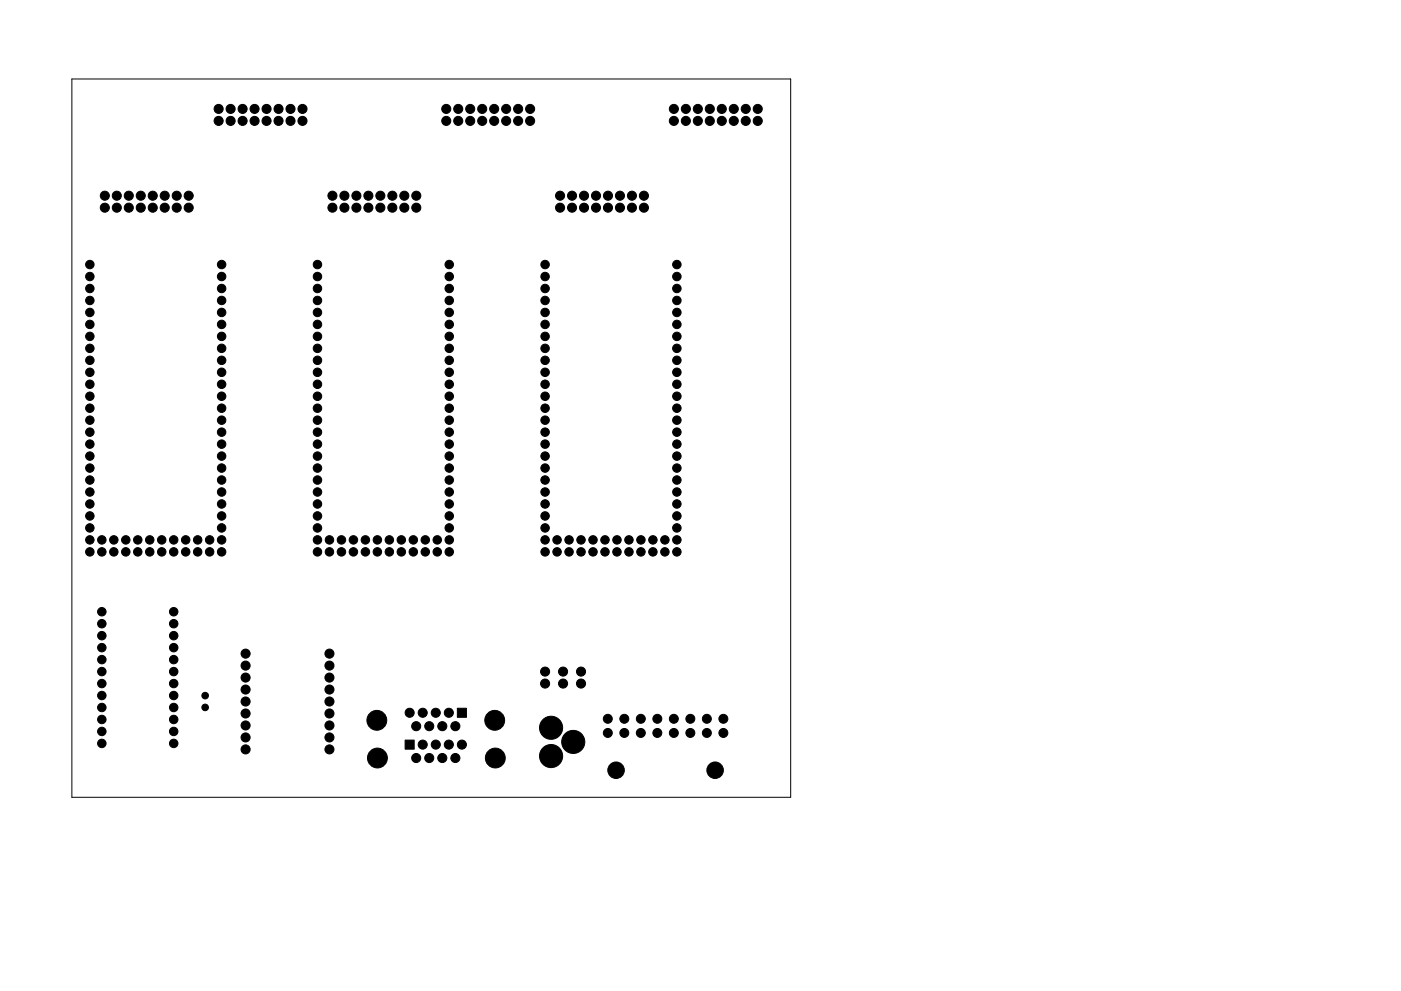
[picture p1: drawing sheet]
<svg xmlns="http://www.w3.org/2000/svg" width="297mm" height="210mm" viewBox="0 0 297 210" stroke-linecap="round" stroke-linejoin="round" font-family="sans-serif">
<path d="M15.2 16.8h152.4v152.4h-152.4z" fill="none" stroke="#000" stroke-width=".21"/>
<g fill="#000" stroke="#000" stroke-width=".21">
<path d="M85.9 157h1.9v1.9h-1.9zM97 150.3h1.9v1.9h-1.9z"/>
<circle cx="46.4" cy="25.6" r=".96"/>
<circle cx="46.4" cy="23.1" r=".96"/>
<circle cx="48.9" cy="23.1" r=".96"/>
<circle cx="48.9" cy="25.6" r=".96"/>
<circle cx="51.4" cy="23.1" r=".96"/>
<circle cx="51.4" cy="25.6" r=".96"/>
<circle cx="54" cy="23.1" r=".96"/>
<circle cx="54" cy="25.6" r=".96"/>
<circle cx="56.5" cy="25.6" r=".96"/>
<circle cx="56.5" cy="23.1" r=".96"/>
<circle cx="59.1" cy="23.1" r=".96"/>
<circle cx="59.1" cy="25.6" r=".96"/>
<circle cx="61.6" cy="25.6" r=".96"/>
<circle cx="61.6" cy="23.1" r=".96"/>
<circle cx="64.1" cy="25.6" r=".96"/>
<circle cx="64.1" cy="23.1" r=".96"/>
<circle cx="94.6" cy="23.1" r=".96"/>
<circle cx="94.6" cy="25.6" r=".96"/>
<circle cx="97.2" cy="25.6" r=".96"/>
<circle cx="97.2" cy="23.1" r=".96"/>
<circle cx="99.7" cy="25.6" r=".96"/>
<circle cx="99.7" cy="23.1" r=".96"/>
<circle cx="102.2" cy="25.6" r=".96"/>
<circle cx="102.2" cy="23.1" r=".96"/>
<circle cx="104.8" cy="23.1" r=".96"/>
<circle cx="104.8" cy="25.6" r=".96"/>
<circle cx="107.3" cy="25.6" r=".96"/>
<circle cx="107.3" cy="23.1" r=".96"/>
<circle cx="109.9" cy="23.1" r=".96"/>
<circle cx="109.9" cy="25.6" r=".96"/>
<circle cx="112.4" cy="23.1" r=".96"/>
<circle cx="112.4" cy="25.6" r=".96"/>
<circle cx="142.9" cy="23.1" r=".96"/>
<circle cx="142.9" cy="25.6" r=".96"/>
<circle cx="145.4" cy="25.6" r=".96"/>
<circle cx="145.4" cy="23.1" r=".96"/>
<circle cx="148" cy="23.1" r=".96"/>
<circle cx="148" cy="25.6" r=".96"/>
<circle cx="150.5" cy="25.6" r=".96"/>
<circle cx="150.5" cy="23.1" r=".96"/>
<circle cx="153" cy="23.1" r=".96"/>
<circle cx="153" cy="25.6" r=".96"/>
<circle cx="155.6" cy="25.6" r=".96"/>
<circle cx="155.6" cy="23.1" r=".96"/>
<circle cx="158.1" cy="25.6" r=".96"/>
<circle cx="158.1" cy="23.1" r=".96"/>
<circle cx="160.7" cy="25.6" r=".96"/>
<circle cx="160.7" cy="23.1" r=".96"/>
<circle cx="19" cy="56.1" r=".9"/>
<circle cx="19" cy="58.7" r=".9"/>
<circle cx="22.2" cy="44.1" r=".96"/>
<circle cx="22.2" cy="41.5" r=".96"/>
<circle cx="24.8" cy="44.1" r=".96"/>
<circle cx="24.8" cy="41.5" r=".96"/>
<circle cx="27.3" cy="44.1" r=".96"/>
<circle cx="27.3" cy="41.5" r=".96"/>
<circle cx="29.8" cy="44.1" r=".96"/>
<circle cx="29.8" cy="41.5" r=".96"/>
<circle cx="32.4" cy="44.1" r=".96"/>
<circle cx="32.4" cy="41.5" r=".96"/>
<circle cx="34.9" cy="44.1" r=".96"/>
<circle cx="34.9" cy="41.5" r=".96"/>
<circle cx="37.5" cy="44.1" r=".96"/>
<circle cx="37.5" cy="41.5" r=".96"/>
<circle cx="40" cy="44.1" r=".96"/>
<circle cx="40" cy="41.5" r=".96"/>
<circle cx="47" cy="58.7" r=".9"/>
<circle cx="47" cy="56.1" r=".9"/>
<circle cx="67.3" cy="58.7" r=".9"/>
<circle cx="67.3" cy="56.1" r=".9"/>
<circle cx="70.5" cy="44.1" r=".96"/>
<circle cx="70.5" cy="41.5" r=".96"/>
<circle cx="73" cy="44.1" r=".96"/>
<circle cx="73" cy="41.5" r=".96"/>
<circle cx="75.6" cy="44.1" r=".96"/>
<circle cx="75.6" cy="41.5" r=".96"/>
<circle cx="78.1" cy="44.1" r=".96"/>
<circle cx="78.1" cy="41.5" r=".96"/>
<circle cx="80.6" cy="44.1" r=".96"/>
<circle cx="80.6" cy="41.5" r=".96"/>
<circle cx="83.2" cy="44.1" r=".96"/>
<circle cx="83.2" cy="41.5" r=".96"/>
<circle cx="85.7" cy="44.1" r=".96"/>
<circle cx="85.7" cy="41.5" r=".96"/>
<circle cx="88.3" cy="44.1" r=".96"/>
<circle cx="88.3" cy="41.5" r=".96"/>
<circle cx="95.2" cy="58.7" r=".9"/>
<circle cx="95.2" cy="56.1" r=".9"/>
<circle cx="115.6" cy="56.1" r=".9"/>
<circle cx="115.6" cy="58.7" r=".9"/>
<circle cx="118.7" cy="44.1" r=".96"/>
<circle cx="118.7" cy="41.5" r=".96"/>
<circle cx="121.3" cy="44.1" r=".96"/>
<circle cx="121.3" cy="41.5" r=".96"/>
<circle cx="123.8" cy="44.1" r=".96"/>
<circle cx="123.8" cy="41.5" r=".96"/>
<circle cx="126.4" cy="44.1" r=".96"/>
<circle cx="126.4" cy="41.5" r=".96"/>
<circle cx="128.9" cy="44.1" r=".96"/>
<circle cx="128.9" cy="41.5" r=".96"/>
<circle cx="131.4" cy="44.1" r=".96"/>
<circle cx="131.4" cy="41.5" r=".96"/>
<circle cx="134" cy="44.1" r=".96"/>
<circle cx="134" cy="41.5" r=".96"/>
<circle cx="136.5" cy="44.1" r=".96"/>
<circle cx="136.5" cy="41.5" r=".96"/>
<circle cx="143.5" cy="58.7" r=".9"/>
<circle cx="143.5" cy="56.1" r=".9"/>
<circle cx="19" cy="63.7" r=".9"/>
<circle cx="19" cy="79" r=".9"/>
<circle cx="19" cy="66.3" r=".9"/>
<circle cx="19" cy="68.8" r=".9"/>
<circle cx="19" cy="71.4" r=".9"/>
<circle cx="19" cy="73.9" r=".9"/>
<circle cx="19" cy="61.2" r=".9"/>
<circle cx="19" cy="76.4" r=".9"/>
<circle cx="47" cy="79" r=".9"/>
<circle cx="47" cy="73.9" r=".9"/>
<circle cx="47" cy="63.7" r=".9"/>
<circle cx="47" cy="61.2" r=".9"/>
<circle cx="47" cy="71.4" r=".9"/>
<circle cx="47" cy="68.8" r=".9"/>
<circle cx="47" cy="66.3" r=".9"/>
<circle cx="47" cy="76.4" r=".9"/>
<circle cx="67.3" cy="63.7" r=".9"/>
<circle cx="67.3" cy="61.2" r=".9"/>
<circle cx="67.3" cy="66.3" r=".9"/>
<circle cx="67.3" cy="68.8" r=".9"/>
<circle cx="67.3" cy="76.4" r=".9"/>
<circle cx="67.3" cy="71.4" r=".9"/>
<circle cx="67.3" cy="73.9" r=".9"/>
<circle cx="67.3" cy="79" r=".9"/>
<circle cx="95.2" cy="79" r=".9"/>
<circle cx="95.2" cy="71.4" r=".9"/>
<circle cx="95.2" cy="76.4" r=".9"/>
<circle cx="95.2" cy="73.9" r=".9"/>
<circle cx="95.2" cy="63.7" r=".9"/>
<circle cx="95.2" cy="68.8" r=".9"/>
<circle cx="95.2" cy="66.3" r=".9"/>
<circle cx="95.2" cy="61.2" r=".9"/>
<circle cx="115.6" cy="71.4" r=".9"/>
<circle cx="115.6" cy="73.9" r=".9"/>
<circle cx="115.6" cy="68.8" r=".9"/>
<circle cx="115.6" cy="76.4" r=".9"/>
<circle cx="115.6" cy="79" r=".9"/>
<circle cx="115.6" cy="63.7" r=".9"/>
<circle cx="115.6" cy="66.3" r=".9"/>
<circle cx="115.6" cy="61.2" r=".9"/>
<circle cx="143.5" cy="68.8" r=".9"/>
<circle cx="143.5" cy="73.9" r=".9"/>
<circle cx="143.5" cy="66.3" r=".9"/>
<circle cx="143.5" cy="61.2" r=".9"/>
<circle cx="143.5" cy="63.7" r=".9"/>
<circle cx="143.5" cy="79" r=".9"/>
<circle cx="143.5" cy="76.4" r=".9"/>
<circle cx="143.5" cy="71.4" r=".9"/>
<circle cx="19" cy="81.5" r=".9"/>
<circle cx="19" cy="89.1" r=".9"/>
<circle cx="19" cy="86.6" r=".9"/>
<circle cx="19" cy="84.1" r=".9"/>
<circle cx="19" cy="96.8" r=".9"/>
<circle cx="19" cy="99.3" r=".9"/>
<circle cx="19" cy="91.7" r=".9"/>
<circle cx="19" cy="94.2" r=".9"/>
<circle cx="47" cy="81.5" r=".9"/>
<circle cx="47" cy="89.1" r=".9"/>
<circle cx="47" cy="86.6" r=".9"/>
<circle cx="47" cy="99.3" r=".9"/>
<circle cx="47" cy="84.1" r=".9"/>
<circle cx="47" cy="91.7" r=".9"/>
<circle cx="47" cy="96.8" r=".9"/>
<circle cx="47" cy="94.2" r=".9"/>
<circle cx="67.3" cy="86.6" r=".9"/>
<circle cx="67.3" cy="94.2" r=".9"/>
<circle cx="67.3" cy="89.1" r=".9"/>
<circle cx="67.3" cy="81.5" r=".9"/>
<circle cx="67.3" cy="96.8" r=".9"/>
<circle cx="67.3" cy="99.3" r=".9"/>
<circle cx="67.3" cy="91.7" r=".9"/>
<circle cx="67.3" cy="84.1" r=".9"/>
<circle cx="95.2" cy="89.1" r=".9"/>
<circle cx="95.2" cy="84.1" r=".9"/>
<circle cx="95.2" cy="86.6" r=".9"/>
<circle cx="95.2" cy="81.5" r=".9"/>
<circle cx="95.2" cy="96.8" r=".9"/>
<circle cx="95.2" cy="94.2" r=".9"/>
<circle cx="95.2" cy="91.7" r=".9"/>
<circle cx="95.2" cy="99.3" r=".9"/>
<circle cx="115.6" cy="96.8" r=".9"/>
<circle cx="115.6" cy="99.3" r=".9"/>
<circle cx="115.6" cy="86.6" r=".9"/>
<circle cx="115.6" cy="84.1" r=".9"/>
<circle cx="115.6" cy="89.1" r=".9"/>
<circle cx="115.6" cy="91.7" r=".9"/>
<circle cx="115.6" cy="94.2" r=".9"/>
<circle cx="115.6" cy="81.5" r=".9"/>
<circle cx="143.5" cy="99.3" r=".9"/>
<circle cx="143.5" cy="96.8" r=".9"/>
<circle cx="143.5" cy="84.1" r=".9"/>
<circle cx="143.5" cy="89.1" r=".9"/>
<circle cx="143.5" cy="94.2" r=".9"/>
<circle cx="143.5" cy="91.7" r=".9"/>
<circle cx="143.5" cy="86.6" r=".9"/>
<circle cx="143.5" cy="81.5" r=".9"/>
<circle cx="19" cy="112" r=".9"/>
<circle cx="19" cy="104.4" r=".9"/>
<circle cx="19" cy="117.1" r=".9"/>
<circle cx="19" cy="114.5" r=".9"/>
<circle cx="19" cy="106.9" r=".9"/>
<circle cx="19" cy="109.5" r=".9"/>
<circle cx="19" cy="101.8" r=".9"/>
<circle cx="21.6" cy="117.1" r=".9"/>
<circle cx="21.6" cy="114.5" r=".9"/>
<circle cx="24.1" cy="114.5" r=".9"/>
<circle cx="24.1" cy="117.1" r=".9"/>
<circle cx="26.7" cy="117.1" r=".9"/>
<circle cx="26.7" cy="114.5" r=".9"/>
<circle cx="29.2" cy="117.1" r=".9"/>
<circle cx="29.2" cy="114.5" r=".9"/>
<circle cx="31.7" cy="114.5" r=".9"/>
<circle cx="31.7" cy="117.1" r=".9"/>
<circle cx="34.3" cy="117.1" r=".9"/>
<circle cx="34.3" cy="114.5" r=".9"/>
<circle cx="36.8" cy="117.1" r=".9"/>
<circle cx="36.8" cy="114.5" r=".9"/>
<circle cx="39.4" cy="117.1" r=".9"/>
<circle cx="39.4" cy="114.5" r=".9"/>
<circle cx="41.9" cy="114.5" r=".9"/>
<circle cx="41.9" cy="117.1" r=".9"/>
<circle cx="44.4" cy="117.1" r=".9"/>
<circle cx="44.4" cy="114.5" r=".9"/>
<circle cx="47" cy="117.1" r=".9"/>
<circle cx="47" cy="104.4" r=".9"/>
<circle cx="47" cy="101.8" r=".9"/>
<circle cx="47" cy="109.5" r=".9"/>
<circle cx="47" cy="114.5" r=".9"/>
<circle cx="47" cy="106.9" r=".9"/>
<circle cx="47" cy="112" r=".9"/>
<circle cx="67.3" cy="117.1" r=".9"/>
<circle cx="67.3" cy="106.9" r=".9"/>
<circle cx="67.3" cy="109.5" r=".9"/>
<circle cx="67.3" cy="112" r=".9"/>
<circle cx="67.3" cy="101.8" r=".9"/>
<circle cx="67.3" cy="104.4" r=".9"/>
<circle cx="67.3" cy="114.5" r=".9"/>
<circle cx="69.8" cy="114.5" r=".9"/>
<circle cx="69.8" cy="117.1" r=".9"/>
<circle cx="72.4" cy="114.5" r=".9"/>
<circle cx="72.4" cy="117.1" r=".9"/>
<circle cx="74.9" cy="117.1" r=".9"/>
<circle cx="74.9" cy="114.5" r=".9"/>
<circle cx="77.5" cy="117.1" r=".9"/>
<circle cx="77.5" cy="114.5" r=".9"/>
<circle cx="80" cy="117.1" r=".9"/>
<circle cx="80" cy="114.5" r=".9"/>
<circle cx="82.5" cy="114.5" r=".9"/>
<circle cx="82.5" cy="117.1" r=".9"/>
<circle cx="85.1" cy="114.5" r=".9"/>
<circle cx="85.1" cy="117.1" r=".9"/>
<circle cx="87.6" cy="114.5" r=".9"/>
<circle cx="87.6" cy="117.1" r=".9"/>
<circle cx="90.2" cy="117.1" r=".9"/>
<circle cx="90.2" cy="114.5" r=".9"/>
<circle cx="92.7" cy="117.1" r=".9"/>
<circle cx="92.7" cy="114.5" r=".9"/>
<circle cx="95.2" cy="106.9" r=".9"/>
<circle cx="95.2" cy="117.1" r=".9"/>
<circle cx="95.2" cy="112" r=".9"/>
<circle cx="95.2" cy="104.4" r=".9"/>
<circle cx="95.2" cy="114.5" r=".9"/>
<circle cx="95.2" cy="101.8" r=".9"/>
<circle cx="95.2" cy="109.5" r=".9"/>
<circle cx="115.6" cy="101.8" r=".9"/>
<circle cx="115.6" cy="106.9" r=".9"/>
<circle cx="115.6" cy="109.5" r=".9"/>
<circle cx="115.6" cy="114.5" r=".9"/>
<circle cx="115.6" cy="117.1" r=".9"/>
<circle cx="115.6" cy="112" r=".9"/>
<circle cx="115.6" cy="104.4" r=".9"/>
<circle cx="118.1" cy="117.1" r=".9"/>
<circle cx="118.1" cy="114.5" r=".9"/>
<circle cx="120.6" cy="117.1" r=".9"/>
<circle cx="120.6" cy="114.5" r=".9"/>
<circle cx="123.2" cy="117.1" r=".9"/>
<circle cx="123.2" cy="114.5" r=".9"/>
<circle cx="125.7" cy="114.5" r=".9"/>
<circle cx="125.7" cy="117.1" r=".9"/>
<circle cx="128.3" cy="117.1" r=".9"/>
<circle cx="128.3" cy="114.5" r=".9"/>
<circle cx="130.8" cy="117.1" r=".9"/>
<circle cx="130.8" cy="114.5" r=".9"/>
<circle cx="133.3" cy="117.1" r=".9"/>
<circle cx="133.3" cy="114.5" r=".9"/>
<circle cx="135.9" cy="117.1" r=".9"/>
<circle cx="135.9" cy="114.5" r=".9"/>
<circle cx="138.4" cy="117.1" r=".9"/>
<circle cx="138.4" cy="114.5" r=".9"/>
<circle cx="141" cy="117.1" r=".9"/>
<circle cx="141" cy="114.5" r=".9"/>
<circle cx="143.5" cy="114.5" r=".9"/>
<circle cx="143.5" cy="101.8" r=".9"/>
<circle cx="143.5" cy="117.1" r=".9"/>
<circle cx="143.5" cy="112" r=".9"/>
<circle cx="143.5" cy="104.4" r=".9"/>
<circle cx="143.5" cy="109.5" r=".9"/>
<circle cx="143.5" cy="106.9" r=".9"/>
<circle cx="21.6" cy="129.8" r=".9"/>
<circle cx="21.6" cy="132.3" r=".9"/>
<circle cx="21.6" cy="139.9" r=".9"/>
<circle cx="21.6" cy="134.9" r=".9"/>
<circle cx="21.6" cy="137.4" r=".9"/>
<circle cx="36.8" cy="132.3" r=".9"/>
<circle cx="36.8" cy="134.9" r=".9"/>
<circle cx="36.8" cy="129.8" r=".9"/>
<circle cx="36.8" cy="139.9" r=".9"/>
<circle cx="36.8" cy="137.4" r=".9"/>
<circle cx="52.1" cy="138.7" r=".96"/>
<circle cx="69.8" cy="138.7" r=".96"/>
<circle cx="21.6" cy="157.7" r=".9"/>
<circle cx="21.6" cy="147.6" r=".9"/>
<circle cx="21.6" cy="142.5" r=".9"/>
<circle cx="21.6" cy="145" r=".9"/>
<circle cx="21.6" cy="155.2" r=".9"/>
<circle cx="21.6" cy="152.6" r=".9"/>
<circle cx="21.6" cy="150.1" r=".9"/>
<circle cx="36.8" cy="155.2" r=".9"/>
<circle cx="36.8" cy="147.6" r=".9"/>
<circle cx="36.8" cy="150.1" r=".9"/>
<circle cx="36.8" cy="152.6" r=".9"/>
<circle cx="36.8" cy="157.7" r=".9"/>
<circle cx="36.8" cy="145" r=".9"/>
<circle cx="36.8" cy="142.5" r=".9"/>
<circle cx="43.5" cy="147.6" r=".7"/>
<circle cx="43.5" cy="150.1" r=".7"/>
<circle cx="52.1" cy="151.4" r=".96"/>
<circle cx="52.1" cy="156.5" r=".96"/>
<circle cx="52.1" cy="143.8" r=".96"/>
<circle cx="52.1" cy="159" r=".96"/>
<circle cx="52.1" cy="148.8" r=".96"/>
<circle cx="52.1" cy="146.3" r=".96"/>
<circle cx="52.1" cy="141.2" r=".96"/>
<circle cx="52.1" cy="153.9" r=".96"/>
<circle cx="69.8" cy="151.4" r=".96"/>
<circle cx="69.8" cy="153.9" r=".96"/>
<circle cx="69.8" cy="143.8" r=".96"/>
<circle cx="69.8" cy="156.5" r=".96"/>
<circle cx="69.8" cy="141.2" r=".96"/>
<circle cx="69.8" cy="146.3" r=".96"/>
<circle cx="69.8" cy="148.8" r=".96"/>
<circle cx="69.8" cy="159" r=".96"/>
<circle cx="79.9" cy="152.8" r="2.1"/>
<circle cx="86.9" cy="151.2" r=".96"/>
<circle cx="88.2" cy="154.1" r=".96"/>
<circle cx="89.6" cy="151.2" r=".96"/>
<circle cx="89.6" cy="158" r=".96"/>
<circle cx="91" cy="154.1" r=".96"/>
<circle cx="92.4" cy="151.2" r=".96"/>
<circle cx="92.4" cy="158" r=".96"/>
<circle cx="93.8" cy="154.1" r=".96"/>
<circle cx="95.2" cy="151.2" r=".96"/>
<circle cx="95.2" cy="158" r=".96"/>
<circle cx="96.5" cy="154.1" r=".96"/>
<circle cx="97.9" cy="158" r=".96"/>
<circle cx="104.9" cy="152.8" r="2.1"/>
<circle cx="115.6" cy="145" r=".96"/>
<circle cx="115.6" cy="142.5" r=".96"/>
<circle cx="116.8" cy="154.4" r="2.45"/>
<circle cx="119.4" cy="145" r=".96"/>
<circle cx="119.4" cy="142.5" r=".96"/>
<circle cx="121.5" cy="157.4" r="2.45"/>
<circle cx="123.2" cy="142.5" r=".96"/>
<circle cx="123.2" cy="145" r=".96"/>
<circle cx="128.9" cy="152.5" r=".95"/>
<circle cx="128.9" cy="155.5" r=".95"/>
<circle cx="132.4" cy="155.5" r=".95"/>
<circle cx="132.4" cy="152.5" r=".95"/>
<circle cx="135.9" cy="155.5" r=".95"/>
<circle cx="135.9" cy="152.5" r=".95"/>
<circle cx="139.4" cy="152.5" r=".95"/>
<circle cx="139.4" cy="155.5" r=".95"/>
<circle cx="142.9" cy="155.5" r=".95"/>
<circle cx="142.9" cy="152.5" r=".95"/>
<circle cx="146.4" cy="155.5" r=".95"/>
<circle cx="146.4" cy="152.5" r=".95"/>
<circle cx="149.9" cy="152.5" r=".95"/>
<circle cx="149.9" cy="155.5" r=".95"/>
<circle cx="153.4" cy="152.5" r=".95"/>
<circle cx="153.4" cy="155.5" r=".95"/>
<circle cx="80" cy="160.8" r="2.1"/>
<circle cx="88.2" cy="160.8" r=".96"/>
<circle cx="91" cy="160.8" r=".96"/>
<circle cx="93.8" cy="160.8" r=".96"/>
<circle cx="96.5" cy="160.8" r=".96"/>
<circle cx="105" cy="160.8" r="2.1"/>
<circle cx="116.8" cy="160.4" r="2.45"/>
<circle cx="130.6" cy="163.4" r="1.75"/>
<circle cx="151.6" cy="163.4" r="1.75"/>
</g>
</svg>
